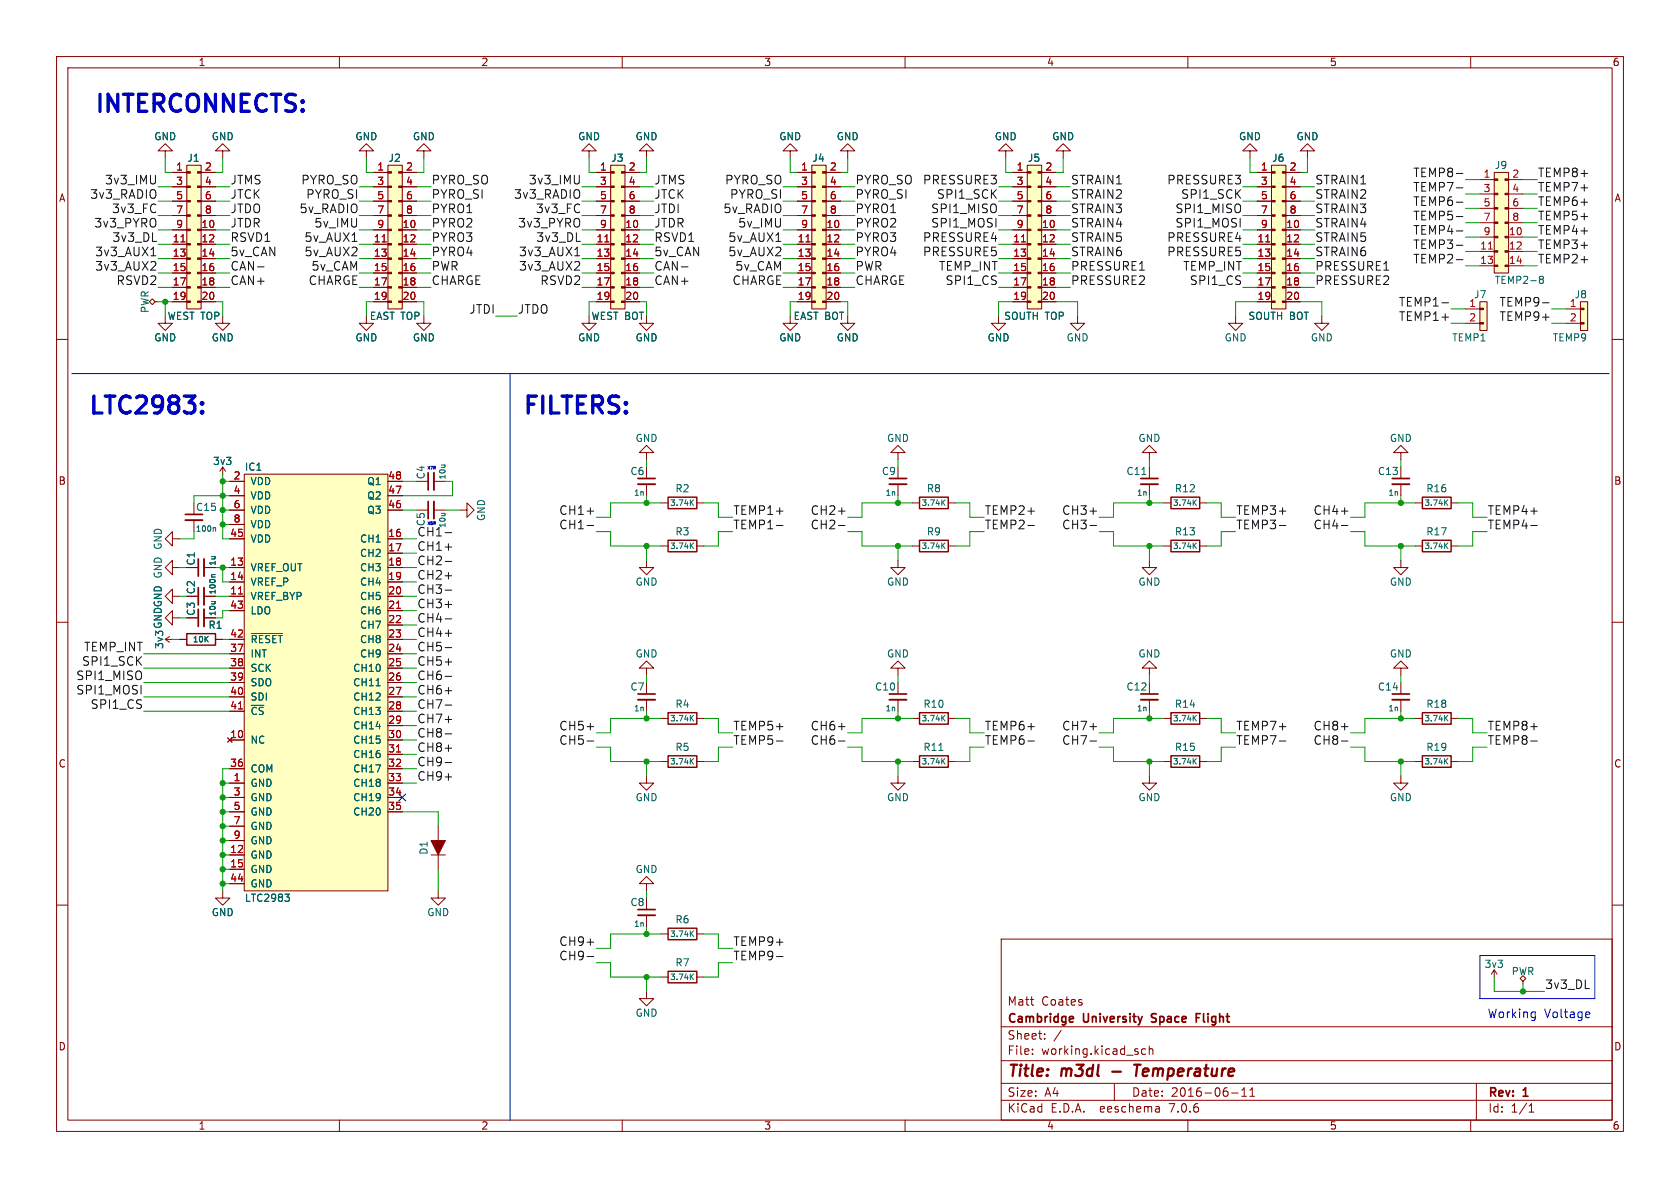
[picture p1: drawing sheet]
<svg xmlns="http://www.w3.org/2000/svg" width="297mm" height="210mm" viewBox="0 0 297 210" stroke-linecap="round" stroke-linejoin="round" font-family="sans-serif">
<defs><g id="words">
<g font-size="4.2" fill="#0000c2">
<text x="16.2" y="20.1">INTERCONNECTS:</text>
<text x="15.1" y="73.4">LTC2983:</text>
<text x="91.9" y="73.4">FILTERS:</text>
</g>
<g font-size="2.8" fill="#840000">
<text x="178" y="190.9">Title:</text>
<text x="187.7" y="190.9">m3dl</text>
<text x="202.2" y="190.9">Temperature</text>
</g>
<g font-size="2.1" fill="#0f0f0f">
<text x="15.9" y="35.2">3v3_RADIO</text>
<text x="18.5" y="32.7">3v3_IMU</text>
<text x="40.6" y="32.7">JTMS</text>
<text x="40.6" y="35.2">JTCK</text>
<text x="53.2" y="32.7">PYRO_SO</text>
<text x="54.1" y="35.2">PYRO_SI</text>
<text x="76.2" y="32.7">PYRO_SO</text>
<text x="76.2" y="35.2">PYRO_SI</text>
<text x="90.8" y="35.2">3v3_RADIO</text>
<text x="93.4" y="32.7">3v3_IMU</text>
<text x="115.6" y="35.2">JTCK</text>
<text x="115.6" y="32.7">JTMS</text>
<text x="128.1" y="32.7">PYRO_SO</text>
<text x="129" y="35.2">PYRO_SI</text>
<text x="151.1" y="35.2">PYRO_SI</text>
<text x="151.1" y="32.7">PYRO_SO</text>
<text x="163.1" y="32.7">PRESSURE3</text>
<text x="165.6" y="35.2">SPI1_SCK</text>
<text x="189.2" y="35.2">STRAIN2</text>
<text x="189.2" y="32.7">STRAIN1</text>
<text x="206.3" y="32.7">PRESSURE3</text>
<text x="208.7" y="35.2">SPI1_SCK</text>
<text x="232.4" y="32.7">STRAIN1</text>
<text x="232.4" y="35.2">STRAIN2</text>
<text x="249.8" y="34">TEMP7-</text>
<text x="249.8" y="31.4">TEMP8-</text>
<text x="271.8" y="34">TEMP7+</text>
<text x="271.8" y="31.4">TEMP8+</text>
<text x="16.6" y="40.3">3v3_PYRO</text>
<text x="19.7" y="37.8">3v3_FC</text>
<text x="40.6" y="40.3">JTDR</text>
<text x="40.6" y="37.8">JTDO</text>
<text x="52.9" y="37.8">5v_RADIO</text>
<text x="55.5" y="40.3">5v_IMU</text>
<text x="76.2" y="37.8">PYRO1</text>
<text x="76.2" y="40.3">PYRO2</text>
<text x="91.5" y="40.3">3v3_PYRO</text>
<text x="94.7" y="37.8">3v3_FC</text>
<text x="115.6" y="37.8">JTDI</text>
<text x="115.6" y="40.3">JTDR</text>
<text x="127.8" y="37.8">5v_RADIO</text>
<text x="130.4" y="40.3">5v_IMU</text>
<text x="151.1" y="37.8">PYRO1</text>
<text x="151.1" y="40.3">PYRO2</text>
<text x="164.5" y="37.8">SPI1_MISO</text>
<text x="164.5" y="40.3">SPI1_MOSI</text>
<text x="189.2" y="40.3">STRAIN4</text>
<text x="189.2" y="37.8">STRAIN3</text>
<text x="207.7" y="37.8">SPI1_MISO</text>
<text x="207.7" y="40.3">SPI1_MOSI</text>
<text x="232.4" y="40.3">STRAIN4</text>
<text x="232.4" y="37.8">STRAIN3</text>
<text x="249.8" y="36.5">TEMP6-</text>
<text x="249.8" y="41.6">TEMP4-</text>
<text x="249.8" y="39.1">TEMP5-</text>
<text x="271.8" y="39.1">TEMP5+</text>
<text x="271.8" y="41.6">TEMP4+</text>
<text x="271.8" y="36.5">TEMP6+</text>
<text x="16.8" y="47.9">3v3_AUX2</text>
<text x="16.8" y="45.4">3v3_AUX1</text>
<text x="19.8" y="42.9">3v3_DL</text>
<text x="40.6" y="47.9">CAN-</text>
<text x="40.6" y="42.9">RSVD1</text>
<text x="40.6" y="45.4">5v_CAN</text>
<text x="53.8" y="45.4">5v_AUX2</text>
<text x="53.8" y="42.9">5v_AUX1</text>
<text x="55" y="47.9">5v_CAM</text>
<text x="76.2" y="42.9">PYRO3</text>
<text x="76.2" y="45.4">PYRO4</text>
<text x="76.2" y="47.9">PWR</text>
<text x="91.7" y="45.4">3v3_AUX1</text>
<text x="91.7" y="47.9">3v3_AUX2</text>
<text x="94.7" y="42.9">3v3_DL</text>
<text x="115.6" y="47.9">CAN-</text>
<text x="115.6" y="45.4">5v_CAN</text>
<text x="115.6" y="42.9">RSVD1</text>
<text x="128.7" y="42.9">5v_AUX1</text>
<text x="128.7" y="45.4">5v_AUX2</text>
<text x="129.9" y="47.9">5v_CAM</text>
<text x="151.1" y="47.9">PWR</text>
<text x="151.1" y="42.9">PYRO3</text>
<text x="151.1" y="45.4">PYRO4</text>
<text x="163.1" y="45.4">PRESSURE5</text>
<text x="163.1" y="42.9">PRESSURE4</text>
<text x="165.9" y="47.9">TEMP_INT</text>
<text x="189.2" y="42.9">STRAIN5</text>
<text x="189.2" y="45.4">STRAIN6</text>
<text x="189.2" y="47.9">PRESSURE1</text>
<text x="206.3" y="42.9">PRESSURE4</text>
<text x="206.3" y="45.4">PRESSURE5</text>
<text x="209.1" y="47.9">TEMP_INT</text>
<text x="232.4" y="47.9">PRESSURE1</text>
<text x="232.4" y="45.4">STRAIN6</text>
<text x="232.4" y="42.9">STRAIN5</text>
<text x="249.8" y="44.1">TEMP3-</text>
<text x="249.8" y="46.7">TEMP2-</text>
<text x="271.8" y="46.7">TEMP2+</text>
<text x="271.8" y="44.1">TEMP3+</text>
<text x="20.5" y="50.5">RSVD2</text>
<text x="40.6" y="50.5">CAN+</text>
<text x="54.5" y="50.5">CHARGE</text>
<text x="76.2" y="50.5">CHARGE</text>
<text x="95.5" y="50.5">RSVD2</text>
<text x="115.6" y="50.5">CAN+</text>
<text x="129.4" y="50.5">CHARGE</text>
<text x="151.1" y="50.5">CHARGE</text>
<text x="167.1" y="50.5">SPI1_CS</text>
<text x="189.2" y="50.5">PRESSURE2</text>
<text x="210.3" y="50.5">SPI1_CS</text>
<text x="232.4" y="50.5">PRESSURE2</text>
<text x="82.9" y="55.6">JTDI</text>
<text x="91.4" y="55.6">JTDO</text>
<text x="247.2" y="54.3">TEMP1-</text>
<text x="247.2" y="56.8">TEMP1+</text>
<text x="265" y="54.3">TEMP9-</text>
<text x="265" y="56.8">TEMP9+</text>
<text x="73.7" y="94.9">CH1-</text>
<text x="98.8" y="93.7">CH1-</text>
<text x="98.8" y="91.1">CH1+</text>
<text x="129.5" y="93.7">TEMP1-</text>
<text x="129.5" y="91.1">TEMP1+</text>
<text x="143.2" y="91.1">CH2+</text>
<text x="143.2" y="93.7">CH2-</text>
<text x="174" y="93.7">TEMP2-</text>
<text x="174" y="91.1">TEMP2+</text>
<text x="187.7" y="93.7">CH3-</text>
<text x="187.7" y="91.1">CH3+</text>
<text x="218.4" y="93.7">TEMP3-</text>
<text x="218.4" y="91.1">TEMP3+</text>
<text x="232.1" y="93.7">CH4-</text>
<text x="232.1" y="91.1">CH4+</text>
<text x="262.9" y="93.7">TEMP4-</text>
<text x="262.9" y="91.1">TEMP4+</text>
<text x="73.7" y="97.5">CH1+</text>
<text x="73.7" y="100">CH2-</text>
<text x="73.7" y="102.6">CH2+</text>
<text x="73.7" y="105.1">CH3-</text>
<text x="73.7" y="107.6">CH3+</text>
<text x="73.7" y="112.7">CH4+</text>
<text x="73.7" y="110.2">CH4-</text>
<text x="14.4" y="117.8">SPI1_SCK</text>
<text x="14.8" y="115.3">TEMP_INT</text>
<text x="73.7" y="117.8">CH5+</text>
<text x="73.7" y="115.3">CH5-</text>
<text x="13.4" y="120.3">SPI1_MISO</text>
<text x="13.4" y="122.9">SPI1_MOSI</text>
<text x="16" y="125.4">SPI1_CS</text>
<text x="73.7" y="125.4">CH7-</text>
<text x="73.7" y="122.9">CH6+</text>
<text x="73.7" y="120.3">CH6-</text>
<text x="73.7" y="130.5">CH8-</text>
<text x="73.7" y="128">CH7+</text>
<text x="98.8" y="129.2">CH5+</text>
<text x="98.8" y="131.8">CH5-</text>
<text x="129.5" y="131.8">TEMP5-</text>
<text x="129.5" y="129.2">TEMP5+</text>
<text x="143.2" y="129.2">CH6+</text>
<text x="143.2" y="131.8">CH6-</text>
<text x="174" y="129.2">TEMP6+</text>
<text x="174" y="131.8">TEMP6-</text>
<text x="187.7" y="131.8">CH7-</text>
<text x="187.7" y="129.2">CH7+</text>
<text x="218.4" y="129.2">TEMP7+</text>
<text x="218.4" y="131.8">TEMP7-</text>
<text x="232.1" y="129.2">CH8+</text>
<text x="232.1" y="131.8">CH8-</text>
<text x="262.9" y="129.2">TEMP8+</text>
<text x="262.9" y="131.8">TEMP8-</text>
<text x="73.7" y="133">CH8+</text>
<text x="73.7" y="135.6">CH9-</text>
<text x="73.7" y="138.1">CH9+</text>
<text x="98.8" y="167.3">CH9+</text>
<text x="129.5" y="167.3">TEMP9+</text>
<text x="98.8" y="169.9">CH9-</text>
<text x="129.5" y="169.9">TEMP9-</text>
<text x="273" y="174.9">3v3_DL</text>
</g>
<g font-size="2.1" fill="#840000">
<text x="178" y="178">Matt</text>
<text x="184.1" y="178">Coates</text>
<text x="178" y="184">Sheet:</text>
<text x="178" y="181.2">Cambridge</text>
<text x="191.6" y="181.2">University</text>
<text x="204.3" y="181.2">Space</text>
<text x="212.7" y="181.2">Flight</text>
<text x="178" y="186.7">File:</text>
<text x="184.1" y="186.7">working.kicad_sch</text>
<text x="178" y="196.9">KiCad</text>
<text x="178" y="194.1">Size:</text>
<text x="184.7" y="194.1">A4</text>
<text x="185.7" y="196.9">E.D.A.</text>
<text x="194.6" y="196.9">eeschema</text>
<text x="200" y="194.1">Date:</text>
<text x="207" y="196.9">7.0.6</text>
<text x="207" y="194.1">2016-06-11</text>
<text x="263" y="194.3">Rev:</text>
<text x="263" y="196.9">Id:</text>
<text x="267.1" y="196.9">1/1</text>
<text x="269.4" y="194.3">1</text>
</g>
<g font-size="2.1" fill="#0000c2">
<text x="262.9" y="180.1">Working</text>
<text x="273" y="180.1">Voltage</text>
</g>
<g font-size="1.8" fill="#840000">
<text x="35" y="11.9">1</text>
<text x="85" y="11.9">2</text>
<text x="135" y="11.9">3</text>
<text x="185" y="11.9">4</text>
<text x="235" y="11.9">5</text>
<text x="285" y="11.9">6</text>
<text x="10.3" y="35.9">A</text>
<text x="285.3" y="35.9">A</text>
<text x="10.3" y="85.9">B</text>
<text x="285.3" y="85.9">B</text>
<text x="34.6" y="100.1" transform="rotate(-90 34.6 100.1)">C1</text>
<text x="34.6" y="105.1" transform="rotate(-90 34.6 105.1)">C2</text>
<text x="34.6" y="109" transform="rotate(-90 34.6 109)">C3</text>
<text x="10.3" y="135.9">C</text>
<text x="285.3" y="135.9">C</text>
<text x="10.3" y="185.9">D</text>
<text x="285.3" y="185.9">D</text>
<text x="35" y="199.9">1</text>
<text x="85" y="199.9">2</text>
<text x="135" y="199.9">3</text>
<text x="185" y="199.9">4</text>
<text x="235" y="199.9">5</text>
<text x="285" y="199.9">6</text>
</g>
<g font-size="1.8" fill="#006464">
<text x="27.2" y="25">GND</text>
<text x="33" y="28.8">J1</text>
<text x="37.3" y="25">GND</text>
<text x="62.7" y="25">GND</text>
<text x="68.6" y="28.8">J2</text>
<text x="72.9" y="25">GND</text>
<text x="102.1" y="25">GND</text>
<text x="108" y="28.8">J3</text>
<text x="112.3" y="25">GND</text>
<text x="137.7" y="25">GND</text>
<text x="143.5" y="28.8">J4</text>
<text x="147.8" y="25">GND</text>
<text x="175.8" y="25">GND</text>
<text x="181.6" y="28.8">J5</text>
<text x="185.9" y="25">GND</text>
<text x="218.9" y="25">GND</text>
<text x="224.8" y="28.8">J6</text>
<text x="229.1" y="25">GND</text>
<text x="264.2" y="30.1">J9</text>
<text x="260.5" y="52.9">J7</text>
<text x="264.2" y="50.4">TEMP2-8</text>
<text x="278.3" y="52.9">J8</text>
<text x="26.5" y="55.4" transform="rotate(-90 26.5 55.4)">PWR</text>
<text x="29.5" y="56.7">WEST TOP</text>
<text x="65.3" y="56.7">EAST TOP</text>
<text x="104.5" y="56.7">WEST BOT</text>
<text x="140.2" y="56.7">EAST BOT</text>
<text x="177.4" y="56.7">SOUTH TOP</text>
<text x="220.6" y="56.7">SOUTH BOT</text>
<text x="27.2" y="60.6">GND</text>
<text x="37.3" y="60.6">GND</text>
<text x="62.7" y="60.6">GND</text>
<text x="72.9" y="60.6">GND</text>
<text x="102.1" y="60.6">GND</text>
<text x="112.3" y="60.6">GND</text>
<text x="137.7" y="60.6">GND</text>
<text x="147.8" y="60.6">GND</text>
<text x="174.5" y="60.6">GND</text>
<text x="188.5" y="60.6">GND</text>
<text x="216.4" y="60.6">GND</text>
<text x="231.6" y="60.6">GND</text>
<text x="256.6" y="60.6">TEMP1</text>
<text x="274.4" y="60.6">TEMP9</text>
<text x="37.6" y="82.4">3v3</text>
<text x="43.2" y="83.4">IC1</text>
<text x="112.3" y="78.3">GND</text>
<text x="156.7" y="78.3">GND</text>
<text x="201.2" y="78.3">GND</text>
<text x="245.6" y="78.3">GND</text>
<text x="44.2" y="86">VDD</text>
<text x="44.2" y="88.5">VDD</text>
<text x="64.8" y="88.5">Q2</text>
<text x="64.8" y="86">Q1</text>
<text x="75.3" y="84.8" transform="rotate(-90 75.3 84.8)">C4</text>
<text x="111.4" y="84.2">C6</text>
<text x="119.3" y="87.2">R2</text>
<text x="155.8" y="84.2">C9</text>
<text x="163.8" y="87.2">R8</text>
<text x="199" y="84.2">C11</text>
<text x="207.6" y="87.2">R12</text>
<text x="243.5" y="84.2">C13</text>
<text x="252.1" y="87.2">R16</text>
<text x="34.6" y="90.5">C15</text>
<text x="44.2" y="91">VDD</text>
<text x="44.2" y="93.6">VDD</text>
<text x="64.8" y="91">Q3</text>
<text x="86" y="92.2" transform="rotate(-90 86 92.2)">GND</text>
<text x="119.3" y="94.8">R3</text>
<text x="163.8" y="94.8">R9</text>
<text x="207.6" y="94.8">R13</text>
<text x="252.1" y="94.8">R17</text>
<text x="44.2" y="101.2">VREF_OUT</text>
<text x="44.2" y="96.1">VDD</text>
<text x="63.6" y="96.1">CH1</text>
<text x="63.6" y="98.7">CH2</text>
<text x="63.6" y="101.2">CH3</text>
<text x="44.2" y="106.3">VREF_BYP</text>
<text x="44.2" y="103.7">VREF_P</text>
<text x="63.6" y="103.7">CH4</text>
<text x="63.6" y="106.3">CH5</text>
<text x="112.3" y="103.7">GND</text>
<text x="156.7" y="103.7">GND</text>
<text x="201.2" y="103.7">GND</text>
<text x="245.6" y="103.7">GND</text>
<text x="36.8" y="111.4">R1</text>
<text x="44.2" y="113.9">~{RESET}</text>
<text x="44.2" y="108.8">LDO</text>
<text x="63.6" y="108.8">CH6</text>
<text x="63.6" y="111.4">CH7</text>
<text x="63.6" y="113.9">CH8</text>
<text x="29.1" y="114.8" transform="rotate(-90 29.1 114.8)">3v3 GNDGND GND GND</text>
<text x="29.1" y="114.8" transform="rotate(-90 29.1 114.8)">3v3 GNDGND</text>
<text x="44.2" y="116.4">INT</text>
<text x="44.2" y="119">SCK</text>
<text x="62.3" y="119">CH10</text>
<text x="63.6" y="116.4">CH9</text>
<text x="112.3" y="116.4">GND</text>
<text x="156.7" y="116.4">GND</text>
<text x="201.2" y="116.4">GND</text>
<text x="245.6" y="116.4">GND</text>
<text x="44.2" y="121.5">SDO</text>
<text x="44.2" y="124.1">SDI</text>
<text x="62.3" y="121.5">CH11</text>
<text x="62.3" y="124.1">CH12</text>
<text x="111.4" y="122.3">C7</text>
<text x="119.3" y="125.3">R4</text>
<text x="154.6" y="122.3">C10</text>
<text x="163.2" y="125.3">R10</text>
<text x="199" y="122.3">C12</text>
<text x="207.6" y="125.3">R14</text>
<text x="243.5" y="122.3">C14</text>
<text x="252.1" y="125.3">R18</text>
<text x="44.2" y="131.7">NC</text>
<text x="44.2" y="126.6">~{CS}</text>
<text x="62.3" y="126.6">CH13</text>
<text x="62.3" y="129.1">CH14</text>
<text x="62.3" y="131.7">CH15</text>
<text x="44.2" y="136.8">COM</text>
<text x="62.3" y="134.2">CH16</text>
<text x="62.3" y="136.8">CH17</text>
<text x="119.3" y="132.9">R5</text>
<text x="163.2" y="132.9">R11</text>
<text x="207.6" y="132.9">R15</text>
<text x="252.1" y="132.9">R19</text>
<text x="44.2" y="139.3">GND</text>
<text x="44.2" y="141.8">GND</text>
<text x="62.3" y="139.3">CH18</text>
<text x="62.3" y="141.8">CH19</text>
<text x="112.3" y="141.8">GND</text>
<text x="156.7" y="141.8">GND</text>
<text x="201.2" y="141.8">GND</text>
<text x="245.6" y="141.8">GND</text>
<text x="44.2" y="144.4">GND</text>
<text x="44.2" y="146.9">GND</text>
<text x="44.2" y="149.5">GND</text>
<text x="62.3" y="144.4">CH20</text>
<text x="44.2" y="152">GND</text>
<text x="44.2" y="154.5">GND</text>
<text x="75.8" y="151.2" transform="rotate(-90 75.8 151.2)">D1</text>
<text x="112.3" y="154.5">GND</text>
<text x="43.2" y="159.6">LTC2983</text>
<text x="44.2" y="157.1">GND</text>
<text x="111.4" y="160.4">C8</text>
<text x="37.3" y="162.2">GND</text>
<text x="75.4" y="162.2">GND</text>
<text x="119.3" y="163.4">R6</text>
<text x="119.3" y="171">R7</text>
<text x="262.4" y="171.3">3v3</text>
<text x="267.1" y="172.6">PWR</text>
<text x="112.3" y="179.9">GND</text>
</g>
<g font-size="1.8" fill="#a90000">
<text x="31" y="30.2">1</text>
<text x="31" y="32.8">3</text>
<text x="31" y="35.3">5</text>
<text x="36.1" y="30.2">2</text>
<text x="36.1" y="32.8">4</text>
<text x="36.1" y="35.3">6</text>
<text x="66.6" y="30.2">1</text>
<text x="66.6" y="32.8">3</text>
<text x="66.6" y="35.3">5</text>
<text x="71.7" y="30.2">2</text>
<text x="71.7" y="32.8">4</text>
<text x="71.7" y="35.3">6</text>
<text x="106" y="30.2">1</text>
<text x="106" y="32.8">3</text>
<text x="106" y="35.3">5</text>
<text x="111.1" y="30.2">2</text>
<text x="111.1" y="32.8">4</text>
<text x="111.1" y="35.3">6</text>
<text x="141.5" y="30.2">1</text>
<text x="141.5" y="32.8">3</text>
<text x="141.5" y="35.3">5</text>
<text x="146.6" y="30.2">2</text>
<text x="146.6" y="32.8">4</text>
<text x="146.6" y="35.3">6</text>
<text x="179.6" y="30.2">1</text>
<text x="179.6" y="32.8">3</text>
<text x="179.6" y="35.3">5</text>
<text x="184.7" y="30.2">2</text>
<text x="184.7" y="32.8">4</text>
<text x="184.7" y="35.3">6</text>
<text x="222.8" y="30.2">1</text>
<text x="222.8" y="32.8">3</text>
<text x="222.8" y="35.3">5</text>
<text x="227.9" y="30.2">2</text>
<text x="227.9" y="32.8">4</text>
<text x="227.9" y="35.3">6</text>
<text x="262.2" y="31.5">1</text>
<text x="262.2" y="34">3</text>
<text x="267.3" y="31.5">2</text>
<text x="267.3" y="34">4</text>
<text x="31" y="37.8">7</text>
<text x="31" y="40.4">9</text>
<text x="35.5" y="40.4">10</text>
<text x="36.1" y="37.8">8</text>
<text x="66.6" y="37.8">7</text>
<text x="66.6" y="40.4">9</text>
<text x="71.1" y="40.4">10</text>
<text x="71.7" y="37.8">8</text>
<text x="106" y="37.8">7</text>
<text x="106" y="40.4">9</text>
<text x="110.4" y="40.4">10</text>
<text x="111.1" y="37.8">8</text>
<text x="141.5" y="37.8">7</text>
<text x="141.5" y="40.4">9</text>
<text x="146" y="40.4">10</text>
<text x="146.6" y="37.8">8</text>
<text x="179.6" y="37.8">7</text>
<text x="179.6" y="40.4">9</text>
<text x="184.1" y="40.4">10</text>
<text x="184.7" y="37.8">8</text>
<text x="222.8" y="37.8">7</text>
<text x="222.8" y="40.4">9</text>
<text x="227.3" y="40.4">10</text>
<text x="227.9" y="37.8">8</text>
<text x="262.2" y="36.6">5</text>
<text x="262.2" y="39.1">7</text>
<text x="262.2" y="41.7">9</text>
<text x="266.7" y="41.7">10</text>
<text x="267.3" y="36.6">6</text>
<text x="267.3" y="39.1">8</text>
<text x="30.4" y="42.9">11</text>
<text x="30.4" y="45.5">13</text>
<text x="35.5" y="42.9">12</text>
<text x="35.5" y="45.5">14</text>
<text x="66" y="42.9">11</text>
<text x="66" y="45.5">13</text>
<text x="71.1" y="42.9">12</text>
<text x="71.1" y="45.5">14</text>
<text x="105.4" y="42.9">11</text>
<text x="105.4" y="45.5">13</text>
<text x="110.4" y="42.9">12</text>
<text x="110.4" y="45.5">14</text>
<text x="140.9" y="42.9">11</text>
<text x="140.9" y="45.5">13</text>
<text x="146" y="42.9">12</text>
<text x="146" y="45.5">14</text>
<text x="179" y="42.9">11</text>
<text x="179" y="45.5">13</text>
<text x="184.1" y="42.9">12</text>
<text x="184.1" y="45.5">14</text>
<text x="222.2" y="42.9">11</text>
<text x="222.2" y="45.5">13</text>
<text x="227.3" y="42.9">12</text>
<text x="227.3" y="45.5">14</text>
<text x="261.6" y="44.2">11</text>
<text x="261.6" y="46.7">13</text>
<text x="266.7" y="44.2">12</text>
<text x="266.7" y="46.7">14</text>
<text x="30.4" y="48">15</text>
<text x="30.4" y="50.5">17</text>
<text x="30.4" y="53.1">19</text>
<text x="35.5" y="48">16</text>
<text x="35.5" y="50.5">18</text>
<text x="35.5" y="53.1">20</text>
<text x="66" y="48">15</text>
<text x="66" y="50.5">17</text>
<text x="66" y="53.1">19</text>
<text x="71.1" y="48">16</text>
<text x="71.1" y="50.5">18</text>
<text x="71.1" y="53.1">20</text>
<text x="105.4" y="48">15</text>
<text x="105.4" y="50.5">17</text>
<text x="105.4" y="53.1">19</text>
<text x="110.4" y="48">16</text>
<text x="110.4" y="50.5">18</text>
<text x="110.4" y="53.1">20</text>
<text x="140.9" y="48">15</text>
<text x="140.9" y="50.5">17</text>
<text x="140.9" y="53.1">19</text>
<text x="146" y="48">16</text>
<text x="146" y="50.5">18</text>
<text x="146" y="53.1">20</text>
<text x="179" y="48">15</text>
<text x="179" y="50.5">17</text>
<text x="179" y="53.1">19</text>
<text x="184.1" y="48">16</text>
<text x="184.1" y="50.5">18</text>
<text x="184.1" y="53.1">20</text>
<text x="222.2" y="48">15</text>
<text x="222.2" y="50.5">17</text>
<text x="222.2" y="53.1">19</text>
<text x="227.3" y="48">16</text>
<text x="227.3" y="50.5">18</text>
<text x="227.3" y="53.1">20</text>
<text x="259.6" y="54.4">1</text>
<text x="259.6" y="56.9">2</text>
<text x="277.4" y="54.4">1</text>
<text x="277.4" y="56.9">2</text>
<text x="41.2" y="84.8">2</text>
<text x="41.2" y="87.4">4</text>
<text x="41.2" y="89.9">6</text>
<text x="68.5" y="89.9">46</text>
<text x="68.5" y="87.4">47</text>
<text x="68.5" y="84.8">48</text>
<text x="40.6" y="95">45</text>
<text x="41.2" y="92.5">8</text>
<text x="68.5" y="95">16</text>
<text x="40.6" y="100.1">13</text>
<text x="68.5" y="97.5">17</text>
<text x="68.5" y="100.1">18</text>
<text x="40.6" y="105.2">11</text>
<text x="40.6" y="102.6">14</text>
<text x="40.6" y="107.7">43</text>
<text x="68.5" y="102.6">19</text>
<text x="68.5" y="105.2">20</text>
<text x="68.5" y="107.7">21</text>
<text x="40.6" y="112.8">42</text>
<text x="68.5" y="110.2">22</text>
<text x="68.5" y="112.8">23</text>
<text x="40.6" y="115.3">37</text>
<text x="40.6" y="117.9">38</text>
<text x="68.5" y="115.3">24</text>
<text x="68.5" y="117.9">25</text>
<text x="40.6" y="120.4">39</text>
<text x="40.6" y="122.9">40</text>
<text x="40.6" y="125.5">41</text>
<text x="68.5" y="120.4">26</text>
<text x="68.5" y="122.9">27</text>
<text x="68.5" y="125.5">28</text>
<text x="40.6" y="130.6">10</text>
<text x="68.5" y="128">29</text>
<text x="68.5" y="130.6">30</text>
<text x="40.6" y="135.6">36</text>
<text x="68.5" y="133.1">31</text>
<text x="68.5" y="135.6">32</text>
<text x="41.2" y="138.2">1</text>
<text x="41.2" y="140.7">3</text>
<text x="41.2" y="143.3">5</text>
<text x="68.5" y="138.2">33</text>
<text x="68.5" y="140.7">34</text>
<text x="68.5" y="143.3">35</text>
<text x="41.2" y="145.8">7</text>
<text x="41.2" y="148.3">9</text>
<text x="40.6" y="150.9">12</text>
<text x="40.6" y="153.4">15</text>
<text x="40.6" y="156">44</text>
</g>
<text font-size="1.8" fill="#0f0f0f" x="75.3" y="93.1" transform="rotate(-90 75.3 93.1)">C5</text>
<g font-size="1.4" fill="#006464">
<text x="79" y="84.9" transform="rotate(-90 79 84.9)">10u</text>
<text x="112" y="87.8">1n</text>
<text x="118.4" y="89.6">3.74K</text>
<text x="156.4" y="87.8">1n</text>
<text x="162.8" y="89.6">3.74K</text>
<text x="200.9" y="87.8">1n</text>
<text x="207.3" y="89.6">3.74K</text>
<text x="245.3" y="87.8">1n</text>
<text x="251.7" y="89.6">3.74K</text>
<text x="34.5" y="94.2">100n</text>
<text x="79" y="93.4" transform="rotate(-90 79 93.4)">10u</text>
<text x="38.3" y="100.1" transform="rotate(-90 38.3 100.1)">1u</text>
<text x="118.4" y="97.2">3.74K</text>
<text x="162.8" y="97.2">3.74K</text>
<text x="207.3" y="97.2">3.74K</text>
<text x="251.7" y="97.2">3.74K</text>
<text x="38.3" y="105.2" transform="rotate(-90 38.3 105.2)">100n</text>
<text x="34" y="113.8">10K</text>
<text x="38.3" y="109" transform="rotate(-90 38.3 109)">10u</text>
<text x="112" y="125.9">1n</text>
<text x="156.4" y="125.9">1n</text>
<text x="200.9" y="125.9">1n</text>
<text x="245.3" y="125.9">1n</text>
<text x="118.4" y="127.7">3.74K</text>
<text x="162.8" y="127.7">3.74K</text>
<text x="207.3" y="127.7">3.74K</text>
<text x="251.7" y="127.7">3.74K</text>
<text x="118.4" y="135.3">3.74K</text>
<text x="162.8" y="135.3">3.74K</text>
<text x="207.3" y="135.3">3.74K</text>
<text x="251.7" y="135.3">3.74K</text>
<text x="112" y="164">1n</text>
<text x="118.4" y="165.8">3.74K</text>
<text x="118.4" y="173.4">3.74K</text>
</g>
<g font-size=".7" fill="#0000c2">
<text x="75.5" y="83">X7R</text>
<text x="75.5" y="92.8">X5R</text>
</g>
</g></defs>
<g fill="none" stroke="#840000" stroke-width=".18">
<path d="M10 10h277v190h-277zM12 12h273v186h-273zM60 10v2M110 10v2M160 10v2M210 10v2M260 10v2M177.8 26.7h1.3l-1.3-1.3-1.3 1.3h1.3v1.2M188 26.7h1.2l-1.2-1.3-1.3 1.3h1.3v1.2M222.2 30.5h2.6M222.2 33h2.6M222.2 35.6h2.6"/>
<path d="M222.2 38.1h2.6M224.8 29.2h2.5v25.4h-2.5zM227.3 30.5h2.6M227.3 33h2.6M227.3 35.6h2.6M227.3 38.1h2.6M231.1 26.7h1.3l-1.3-1.3-1.2 1.3h1.2v1.2M261.6 31.8h2.6M261.6 34.3h2.6M261.6 36.8h2.6M261.6 39.4h2.6M264.2 30.5h2.5v17.8h-2.5z"/>
<path d="M266.7 31.8h2.5M266.7 34.3h2.5M266.7 36.8h2.5M266.7 39.4h2.5M10 60h2M139.7 55.9v1.3h1.3l-1.3 1.2-1.3-1.2h1.3M222.2 40.6h2.6M222.2 43.2h2.6M222.2 45.7h2.6M222.2 48.3h2.6M222.2 50.8h2.6M222.2 53.3h2.6"/>
<path d="M227.3 40.6h2.6M227.3 43.2h2.6M227.3 45.7h2.6M227.3 48.3h2.6M227.3 50.8h2.6M227.3 53.3h2.6M261.6 41.9h2.6M261.6 44.5h2.6M261.6 47h2.6M266.7 41.9h2.5M266.7 44.5h2.5M266.7 47h2.5"/>
<path d="M285 60h2M40.6 95.3h2.6M40.6 85.1h2.6M40.6 87.6h2.6M40.6 90.2h2.6M40.6 92.7h2.6M43.2 83.8h25.4v73.7h-25.4zM68.6 95.3h2.5M68.6 97.8h2.5M68.6 85.1h2.5M68.6 87.6h2.5M68.6 90.2h2.5"/>
<path d="M81.3 90.2h1.2v-1.3l1.3 1.3-1.3 1.2v-1.2M10 110h2M40.6 105.4h2.6M40.6 100.3h2.6M40.6 102.9h2.6M40.6 108h2.6M40.6 113h2.6M40.6 115.6h2.6M40.6 118.1h2.6M68.6 105.4h2.5M68.6 100.3h2.5M68.6 102.9h2.5"/>
<path d="M68.6 108h2.5M68.6 110.5h2.5M68.6 113h2.5M68.6 115.6h2.5M68.6 118.1h2.5M285 110h2M40.6 138.4h2.6M40.6 130.8h2.6M40.6 120.7h2.6M40.6 123.2h2.6M40.6 125.7h2.6M40.6 135.9h2.6"/>
<path d="M68.6 138.4h2.5M68.6 130.8h2.5M68.6 120.7h2.5M68.6 123.2h2.5M68.6 125.7h2.5M68.6 128.3h2.5M68.6 133.4h2.5M68.6 135.9h2.5M205.7 127h1.3M212.1 127h1.3M250.2 127h1.3M256.5 127h1.3"/>
<path d="M10 160h2M40.6 151.1h2.6M40.6 153.7h2.6M40.6 141h2.6M40.6 143.5h2.6M40.6 156.2h2.6M40.6 146.1h2.6M40.6 148.6h2.6M68.6 141h2.5M68.6 143.5h2.5M285 160h2M177 166h108v32h-108z"/>
<path d="M60 198v2M110 198v2M160 198v2M177 194.5h108M177 191.5h108M177 187.5h108M177 181.5h108M182.5 186.3v.1M182.5 185.5v.1M184.7 183.6v.1M184.7 182.8v.1M187.6 182.1l-1.3 2"/>
<path d="M197 191.5v3M202.5 185.5l-.4-.1-.3 .3v.4l.2 .2h.5M203.2 185.5l.2-.1 .3 .1 .1 .9M203.2 184.9v1.5M204.9 195.7l.1 .9M205 196.5l-.2 .1M205 196h-.2M210 198v2M217.7 193.2h1.2M219.5 193.8h.9M219.5 192.7l.5-.4v1.5M221 193.8h.8"/>
<path d="M221 192.7l.4-.4v1.5M260 198v2M261 191.5v6.5M270.3 196.6h.9M270.3 195.5l.4-.4v1.5"/>
</g>
<path d="M196.6 189.4h1.6M200.5 188.2h1.1M201.1 188.2l-.3 2" fill="none" stroke="#840000" stroke-width=".4"/>
<path d="M189.6 179.7l.2 .3-.7 .2M203.6 179.3v.5M211.5 179.9h.5M212.2 179.2h-.7v1.5M189.7 180.6l-.1 .1M203.6 180.6l.2 .1" fill="none" stroke="#840000" stroke-width=".3"/>
<g fill="#ffffc2" stroke="#ffffc2" stroke-width=".18">
<path d="M264.2 30.5h2.5v17.8h-2.5z"/>
<path d="M43.2 83.8h25.4v73.7h-25.4z"/>
<path d="M224.8 29.2h2.5v25.4h-2.5z"/>
</g>
<g fill="#840000" stroke="#840000" stroke-width=".18">
<path d="M264.2 46.9h.6v.2h-.6z"/>
<path d="M264.2 44.3h.6v.3h-.6z"/>
<path d="M264.2 41.8h.6v.2h-.6z"/>
<path d="M264.2 39.2h.6v.3h-.6z"/>
<path d="M264.2 36.7h.6v.3h-.6z"/>
<path d="M264.2 34.2h.6v.2h-.6z"/>
<path d="M264.2 31.6h.6v.3h-.6z"/>
<path d="M266.1 46.9h.6v.2h-.6z"/>
<path d="M266.1 44.3h.6v.3h-.6z"/>
<path d="M266.1 41.8h.6v.2h-.6z"/>
<path d="M266.1 39.2h.6v.3h-.6z"/>
<path d="M266.1 36.7h.6v.3h-.6z"/>
<path d="M266.1 34.2h.6v.2h-.6z"/>
<path d="M266.1 31.6h.6v.3h-.6z"/>
<path d="M224.8 53.2h.6v.3h-.6z"/>
<path d="M224.8 50.7h.6v.2h-.6z"/>
<path d="M224.8 48.1h.6v.3h-.6z"/>
<path d="M224.8 45.6h.6v.2h-.6z"/>
<path d="M224.8 43.1h.6v.2h-.6z"/>
<path d="M224.8 40.5h.6v.3h-.6z"/>
<path d="M224.8 38h.6v.2h-.6z"/>
<path d="M224.8 35.4h.6v.3h-.6z"/>
<path d="M224.8 32.9h.6v.2h-.6z"/>
<path d="M224.8 30.4h.6v.2h-.6z"/>
<path d="M226.7 53.2h.6v.3h-.6z"/>
<path d="M226.7 50.7h.6v.2h-.6z"/>
<path d="M226.7 48.1h.6v.3h-.6z"/>
<path d="M226.7 45.6h.6v.2h-.6z"/>
<path d="M226.7 43.1h.6v.2h-.6z"/>
<path d="M226.7 40.5h.6v.3h-.6z"/>
<path d="M226.7 38h.6v.2h-.6z"/>
<path d="M226.7 35.4h.6v.3h-.6z"/>
<path d="M226.7 32.9h.6v.2h-.6z"/>
<path d="M226.7 30.4h.6v.2h-.6z"/>
</g>
<path d="M223.8 42.8h.7M263.1 44h.8M42.2 105h.7M70.1 107.5h.7M42.2 125.3h.7M70.1 132.9h.7" fill="none" stroke="#a90000" stroke-width=".18"/>
<g fill="none" stroke="#006464" stroke-width=".18">
<path d="M272.1 49.1l.3 .3M272.1 49.1l.3-.3 .3 .1 .2 .2-.3 .3M272.4 49.4h.2M272.4 49.4l-.3 .2M272.6 49.4l.3 .2-.1 .4-.4 .1-.3-.2M44.4 112h5.5M66.5 121.2h.7M211.1 126.9l.4 .6M211.5 126.5l-.6 .5M255.5 126.9l.5 .6M256 126.5l-.6 .5M50.4 158.1h.8l-.5 .4"/>
<path d="M50.9 158.5l.3 .3v.3l-.3 .2"/>
</g>
<path d="M207 126h5.1v2h-5.1zM251.5 126h5v2h-5z" fill="none" stroke="#840000" stroke-width=".25"/>
<path d="M26.9 52.8l.5 .5-.5 .5-.5-.5z" fill="#ffffc2"/>
<g fill="none" stroke="#840000" stroke-width=".18">
<path d="M29.2 26.7h1.3l-1.3-1.3-1.3 1.3h1.3v1.2M30.5 30.5h2.5M30.5 33h2.5M30.5 35.6h2.5M30.5 38.1h2.5M33 29.2h2.6v25.4h-2.6zM35.6 30.5h2.5M35.6 33h2.5M35.6 35.6h2.5M35.6 38.1h2.5M39.4 26.7h1.2l-1.2-1.3-1.3 1.3h1.3v1.2M64.8 26.7h1.2l-1.2-1.3-1.3 1.3h1.3v1.2"/>
<path d="M66 30.5h2.6M66 33h2.6M66 35.6h2.6M66 38.1h2.6M68.6 29.2h2.5v25.4h-2.5zM71.1 30.5h2.6M71.1 33h2.6M71.1 35.6h2.6M71.1 38.1h2.6M74.9 26.7h1.3l-1.3-1.3-1.2 1.3h1.2v1.2M104.1 26.7h1.3l-1.3-1.3-1.2 1.3h1.2v1.2M105.4 30.5h2.5"/>
<path d="M105.4 33h2.5M105.4 35.6h2.5M105.4 38.1h2.5M107.9 29.2h2.6v25.4h-2.6zM110.5 30.5h2.5M110.5 33h2.5M110.5 35.6h2.5M110.5 38.1h2.5M179.1 30.5h2.5M179.1 33h2.5M179.1 35.6h2.5M179.1 38.1h2.5"/>
<path d="M181.6 29.2h2.5v25.4h-2.5zM184.1 30.5h2.6M184.1 33h2.6M184.1 35.6h2.6M184.1 38.1h2.6M221 26.7h1.2l-1.2-1.3-1.3 1.3h1.3v1.2M26.9 52.8l.5 .5-.5 .5-.5-.5zM27.4 53.3h.5M29.2 55.9v1.3h1.3l-1.3 1.2-1.3-1.2h1.3M30.5 53.3h2.5M30.5 40.6h2.5M30.5 43.2h2.5"/>
<path d="M30.5 45.7h2.5M30.5 48.3h2.5M30.5 50.8h2.5M35.6 53.3h2.5M35.6 40.6h2.5M35.6 43.2h2.5M35.6 45.7h2.5M35.6 48.3h2.5M35.6 50.8h2.5M39.4 55.9v1.3h1.2l-1.2 1.2-1.3-1.2h1.3M66 53.3h2.6M66 40.6h2.6"/>
<path d="M66 43.2h2.6M66 45.7h2.6M66 48.3h2.6M66 50.8h2.6M71.1 53.3h2.6M71.1 40.6h2.6M71.1 43.2h2.6M71.1 45.7h2.6M71.1 48.3h2.6M71.1 50.8h2.6M105.4 53.3h2.5M105.4 40.6h2.5"/>
<path d="M105.4 43.2h2.5M105.4 45.7h2.5M105.4 48.3h2.5M105.4 50.8h2.5M110.5 53.3h2.5M110.5 40.6h2.5M110.5 43.2h2.5M110.5 45.7h2.5M110.5 48.3h2.5M110.5 50.8h2.5M179.1 53.3h2.5M179.1 40.6h2.5"/>
<path d="M179.1 43.2h2.5M179.1 45.7h2.5M179.1 48.3h2.5M179.1 50.8h2.5M184.1 53.3h2.6M184.1 40.6h2.6M184.1 43.2h2.6M184.1 45.7h2.6M184.1 48.3h2.6M184.1 50.8h2.6M34.3 91.9v2.1M38.9 83.3l.5-.7v1.2"/>
<path d="M39.4 82.6l.5 .7M36.1 109.2h2M36.1 105.4h2M263.7 172.2l.5-.7v1.2M264.2 171.5l.5 .7"/>
</g>
<path d="M32.8 91.9h3M36.1 103.9v3M36.1 107.7v3" fill="none" stroke="#840000" stroke-width=".33"/>
<path d="M32.8 90.9h3M35.1 103.9v3M35.1 107.7v3" fill="none" stroke="#840000" stroke-width=".3"/>
<path d="M37.8 93.3l.3 .1v.5M38 101.6h-.5l-.1 .3" fill="none" stroke="#006464" stroke-width=".18"/>
<g fill="#ffffc2" stroke="#ffffc2" stroke-width=".18">
<path d="M33 29.2h2.6v25.4h-2.6z"/>
<path d="M68.6 29.2h2.5v25.4h-2.5z"/>
<path d="M181.6 29.2h2.5v25.4h-2.5z"/>
<path d="M107.9 29.2h2.6v25.4h-2.6z"/>
</g>
<g fill="#840000" stroke="#840000" stroke-width=".18">
<path d="M33 53.2h.7v.3h-.7z"/>
<path d="M33 50.7h.7v.2h-.7z"/>
<path d="M33 48.1h.7v.3h-.7z"/>
<path d="M33 45.6h.7v.2h-.7z"/>
<path d="M33 43.1h.7v.2h-.7z"/>
<path d="M33 40.5h.7v.3h-.7z"/>
<path d="M33 38h.7v.2h-.7z"/>
<path d="M33 35.4h.7v.3h-.7z"/>
<path d="M33 32.9h.7v.2h-.7z"/>
<path d="M33 30.4h.7v.2h-.7z"/>
<path d="M34.9 53.2h.7v.3h-.7z"/>
<path d="M34.9 50.7h.7v.2h-.7z"/>
<path d="M34.9 48.1h.7v.3h-.7z"/>
<path d="M34.9 45.6h.7v.2h-.7z"/>
<path d="M34.9 43.1h.7v.2h-.7z"/>
<path d="M34.9 40.5h.7v.3h-.7z"/>
<path d="M34.9 38h.7v.2h-.7z"/>
<path d="M34.9 35.4h.7v.3h-.7z"/>
<path d="M34.9 32.9h.7v.2h-.7z"/>
<path d="M34.9 30.4h.7v.2h-.7z"/>
<path d="M68.6 53.2h.6v.3h-.6z"/>
<path d="M68.6 50.7h.6v.2h-.6z"/>
<path d="M68.6 48.1h.6v.3h-.6z"/>
<path d="M68.6 45.6h.6v.2h-.6z"/>
<path d="M68.6 43.1h.6v.2h-.6z"/>
<path d="M68.6 40.5h.6v.3h-.6z"/>
<path d="M68.6 38h.6v.2h-.6z"/>
<path d="M68.6 35.4h.6v.3h-.6z"/>
<path d="M68.6 32.9h.6v.2h-.6z"/>
<path d="M68.6 30.4h.6v.2h-.6z"/>
<path d="M70.5 53.2h.6v.3h-.6z"/>
<path d="M70.5 50.7h.6v.2h-.6z"/>
<path d="M70.5 48.1h.6v.3h-.6z"/>
<path d="M70.5 45.6h.6v.2h-.6z"/>
<path d="M70.5 43.1h.6v.2h-.6z"/>
<path d="M70.5 40.5h.6v.3h-.6z"/>
<path d="M70.5 38h.6v.2h-.6z"/>
<path d="M70.5 35.4h.6v.3h-.6z"/>
<path d="M70.5 32.9h.6v.2h-.6z"/>
<path d="M70.5 30.4h.6v.2h-.6z"/>
<path d="M181.6 53.2h.6v.3h-.6z"/>
<path d="M181.6 50.7h.6v.2h-.6z"/>
<path d="M181.6 48.1h.6v.3h-.6z"/>
<path d="M181.6 45.6h.6v.2h-.6z"/>
<path d="M181.6 43.1h.6v.2h-.6z"/>
<path d="M181.6 40.5h.6v.3h-.6z"/>
<path d="M181.6 38h.6v.2h-.6z"/>
<path d="M181.6 35.4h.6v.3h-.6z"/>
<path d="M181.6 32.9h.6v.2h-.6z"/>
<path d="M181.6 30.4h.6v.2h-.6z"/>
<path d="M183.5 53.2h.6v.3h-.6z"/>
<path d="M183.5 50.7h.6v.2h-.6z"/>
<path d="M183.5 48.1h.6v.3h-.6z"/>
<path d="M183.5 45.6h.6v.2h-.6z"/>
<path d="M183.5 43.1h.6v.2h-.6z"/>
<path d="M183.5 40.5h.6v.3h-.6z"/>
<path d="M183.5 38h.6v.2h-.6z"/>
<path d="M183.5 35.4h.6v.3h-.6z"/>
<path d="M183.5 32.9h.6v.2h-.6z"/>
<path d="M183.5 30.4h.6v.2h-.6z"/>
<path d="M107.9 53.2h.7v.3h-.7z"/>
<path d="M107.9 50.7h.7v.2h-.7z"/>
<path d="M107.9 48.1h.7v.3h-.7z"/>
<path d="M107.9 45.6h.7v.2h-.7z"/>
<path d="M107.9 43.1h.7v.2h-.7z"/>
<path d="M107.9 40.5h.7v.3h-.7z"/>
<path d="M107.9 38h.7v.2h-.7z"/>
<path d="M107.9 35.4h.7v.3h-.7z"/>
<path d="M107.9 32.9h.7v.2h-.7z"/>
<path d="M107.9 30.4h.7v.2h-.7z"/>
<path d="M109.9 53.2h.6v.3h-.6z"/>
<path d="M109.9 50.7h.6v.2h-.6z"/>
<path d="M109.9 48.1h.6v.3h-.6z"/>
<path d="M109.9 45.6h.6v.2h-.6z"/>
<path d="M109.9 43.1h.6v.2h-.6z"/>
<path d="M109.9 40.5h.6v.3h-.6z"/>
<path d="M109.9 38h.6v.2h-.6z"/>
<path d="M109.9 35.4h.6v.3h-.6z"/>
<path d="M109.9 32.9h.6v.2h-.6z"/>
<path d="M109.9 30.4h.6v.2h-.6z"/>
</g>
<path d="M32 42.8h.7M67.6 42.8h.7M106.9 42.8h.7M180.6 42.8h.7" fill="none" stroke="#a90000" stroke-width=".18"/>
<path d="M269.2 172.5l.5 .5-.5 .5-.5-.5z" fill="#ffffc2"/>
<g fill="none" stroke="#840000" stroke-width=".18">
<path d="M30.5 30.5h2.5M30.5 33h2.5M30.5 35.6h2.5M30.5 38.1h2.5M35.6 30.5h2.5M35.6 33h2.5M35.6 35.6h2.5M35.6 38.1h2.5M66 30.5h2.6M66 33h2.6M66 35.6h2.6M66 38.1h2.6"/>
<path d="M71.1 30.5h2.6M71.1 33h2.6M71.1 35.6h2.6M71.1 38.1h2.6M105.4 30.5h2.5M105.4 33h2.5M105.4 35.6h2.5M105.4 38.1h2.5M110.5 30.5h2.5M110.5 33h2.5M110.5 35.6h2.5M110.5 38.1h2.5"/>
<path d="M114.3 26.7h1.3l-1.3-1.3-1.3 1.3h1.3v1.2M139.7 26.7h1.3l-1.3-1.3-1.3 1.3h1.3v1.2M141 30.5h2.5M141 33h2.5M141 35.6h2.5M141 38.1h2.5M143.5 29.2h2.5v25.4h-2.5zM146 30.5h2.6M146 33h2.6M146 35.6h2.6M146 38.1h2.6M149.9 26.7h1.2l-1.2-1.3-1.3 1.3h1.3v1.2"/>
<path d="M179.1 30.5h2.5M179.1 33h2.5M179.1 35.6h2.5M179.1 38.1h2.5M184.1 30.5h2.6M184.1 33h2.6M184.1 35.6h2.6M184.1 38.1h2.6M222.2 30.5h2.6M222.2 33h2.6M222.2 35.6h2.6M222.2 38.1h2.6"/>
<path d="M227.3 30.5h2.6M227.3 33h2.6M227.3 35.6h2.6M227.3 38.1h2.6M30.5 40.6h2.5M30.5 43.2h2.5M30.5 45.7h2.5M30.5 48.3h2.5M30.5 50.8h2.5M30.5 53.3h2.5M35.6 40.6h2.5M35.6 43.2h2.5"/>
<path d="M35.6 45.7h2.5M35.6 48.3h2.5M35.6 50.8h2.5M35.6 53.3h2.5M64.8 55.9v1.3h1.2l-1.2 1.2-1.3-1.2h1.3M66 40.6h2.6M66 43.2h2.6M66 45.7h2.6M66 48.3h2.6M66 50.8h2.6M66 53.3h2.6M71.1 40.6h2.6"/>
<path d="M71.1 43.2h2.6M71.1 45.7h2.6M71.1 48.3h2.6M71.1 50.8h2.6M71.1 53.3h2.6M74.9 55.9v1.3h1.3l-1.3 1.2-1.2-1.2h1.2M104.1 55.9v1.3h1.3l-1.3 1.2-1.2-1.2h1.2M105.4 40.6h2.5M105.4 43.2h2.5M105.4 45.7h2.5M105.4 48.3h2.5M105.4 50.8h2.5"/>
<path d="M105.4 53.3h2.5M110.5 40.6h2.5M110.5 43.2h2.5M110.5 45.7h2.5M110.5 48.3h2.5M110.5 50.8h2.5M110.5 53.3h2.5M114.3 55.9v1.3h1.3l-1.3 1.2-1.3-1.2h1.3M141 40.6h2.5M141 43.2h2.5M141 45.7h2.5M141 48.3h2.5"/>
<path d="M141 50.8h2.5M141 53.3h2.5M146 40.6h2.6M146 43.2h2.6M146 45.7h2.6M146 48.3h2.6M146 50.8h2.6M146 53.3h2.6M149.9 55.9v1.3h1.2l-1.2 1.2-1.3-1.2h1.3M176.5 55.9v1.3h1.3l-1.3 1.2-1.2-1.2h1.2M179.1 40.6h2.5M179.1 43.2h2.5"/>
<path d="M179.1 45.7h2.5M179.1 48.3h2.5M179.1 50.8h2.5M179.1 53.3h2.5M184.1 40.6h2.6M184.1 43.2h2.6M184.1 45.7h2.6M184.1 48.3h2.6M184.1 50.8h2.6M184.1 53.3h2.6M190.5 55.9v1.3h1.3l-1.3 1.2-1.3-1.2h1.3M218.4 55.9v1.3h1.3l-1.3 1.2-1.2-1.2h1.2"/>
<path d="M222.2 40.6h2.6M222.2 43.2h2.6M222.2 45.7h2.6M222.2 48.3h2.6M222.2 50.8h2.6M222.2 53.3h2.6M227.3 40.6h2.6M227.3 43.2h2.6M227.3 45.7h2.6M227.3 48.3h2.6M227.3 50.8h2.6M227.3 53.3h2.6"/>
<path d="M233.7 55.9v1.3h1.2l-1.2 1.2-1.3-1.2h1.3M259.1 54.6h2.5M259.1 57.2h2.5M261.6 53.3h1.3v5.1h-1.3zM276.9 54.6h2.5M276.9 57.2h2.5M279.4 53.3h1.3v5.1h-1.3zM30.5 95.3v-1.3l-1.3 1.3 1.3 1.2v-1.2h1.2M40.6 90.2h2.6M40.6 85.1h2.6M40.6 95.3h2.6M40.6 87.6h2.6"/>
<path d="M40.6 92.7h2.6M68.6 90.2h2.5M68.6 85.1h2.5M68.6 95.3h2.5M68.6 97.8h2.5M68.6 87.6h2.5M73.7 90.2h1.9M76.7 90.2h2M76.7 85.1h2M114.3 80h1.3l-1.3-1.3-1.3 1.3h1.3v1.3M114.3 99.1v1.2h1.3l-1.3 1.3-1.3-1.3h1.3M114.3 82.6v1.9"/>
<path d="M114.3 85.6v2M116.8 88.9h1.3M116.8 96.5h1.3M123.2 88.9h1.3M123.2 96.5h1.3M158.7 99.1v1.2h1.3l-1.3 1.3-1.2-1.3h1.2M158.7 80h1.3l-1.3-1.3-1.2 1.3h1.2v1.3M158.7 82.6v1.9M158.7 85.6v2M161.3 88.9h1.3M161.3 96.5h1.3M167.6 88.9h1.3"/>
<path d="M167.6 96.5h1.3M203.2 99.1v1.2h1.3l-1.3 1.3-1.3-1.3h1.3M203.2 80h1.3l-1.3-1.3-1.3 1.3h1.3v1.3M203.2 82.6v1.9M203.2 85.6v2M205.7 88.9h1.3M205.7 96.5h1.3M212.1 88.9h1.3M212.1 96.5h1.3M247.6 80h1.3l-1.3-1.3-1.2 1.3h1.2v1.3M247.6 99.1v1.2h1.3l-1.3 1.3-1.2-1.3h1.2M247.6 82.6v1.9"/>
<path d="M247.6 85.6v2M250.2 88.9h1.3M250.2 96.5h1.3M256.5 88.9h1.3M256.5 96.5h1.3M30 112.5l-.8 .5M30.5 109.2v-1.2l-1.3 1.2 1.3 1.3v-1.3h1.2M30.5 113h-1.3l.8 .5M30.5 105.4v-1.3l-1.3 1.3 1.3 1.3v-1.3h1.2M30.5 100.3v-1.2l-1.3 1.2 1.3 1.3v-1.3h1.2M31.7 113h1.3M36.1 100.3h2"/>
<path d="M36.1 105.4h2M36.1 109.2h2M38.1 113h1.3M40.6 113h2.6M40.6 100.3h2.6M40.6 105.4h2.6M40.6 102.9h2.6M40.6 108h2.6M40.6 115.6h2.6M40.6 118.1h2.6M68.6 113h2.5M68.6 100.3h2.5"/>
<path d="M68.6 105.4h2.5M68.6 102.9h2.5M68.6 108h2.5M68.6 110.5h2.5M68.6 115.6h2.5M68.6 118.1h2.5M114.3 118.1h1.3l-1.3-1.3-1.3 1.3h1.3v1.3M158.7 118.1h1.3l-1.3-1.3-1.2 1.3h1.2v1.3M203.2 118.1h1.3l-1.3-1.3-1.3 1.3h1.3v1.3M247.6 118.1h1.3l-1.3-1.3-1.2 1.3h1.2v1.3M40.6 138.4h2.6M40.6 130.8h2.6"/>
<path d="M40.6 120.7h2.6M40.6 123.2h2.6M40.6 125.7h2.6M40.6 135.9h2.6M68.6 138.4h2.5M68.6 130.8h2.5M68.6 120.7h2.5M68.6 123.2h2.5M68.6 125.7h2.5M68.6 128.3h2.5M68.6 133.4h2.5M68.6 135.9h2.5"/>
<path d="M114.3 137.2v1.2h1.3l-1.3 1.3-1.3-1.3h1.3M114.3 120.7v1.9M114.3 123.7v2M116.8 127h1.3M116.8 134.6h1.3M123.2 127h1.3M123.2 134.6h1.3M158.7 137.2v1.2h1.3l-1.3 1.3-1.2-1.3h1.2M158.7 120.7v1.9M158.7 123.7v2M161.3 127h1.3M161.3 134.6h1.3"/>
<path d="M167.6 127h1.3M167.6 134.6h1.3M203.2 137.2v1.2h1.3l-1.3 1.3-1.3-1.3h1.3M203.2 120.7v1.9M203.2 123.7v2M205.7 134.6h1.3M212.1 134.6h1.3M247.6 137.2v1.2h1.3l-1.3 1.3-1.2-1.3h1.2M247.6 120.7v1.9M247.6 123.7v2M250.2 134.6h1.3M256.5 134.6h1.3"/>
<path d="M39.4 157.5v1.3h1.2l-1.2 1.2-1.3-1.2h1.3M40.6 151.1h2.6M40.6 153.7h2.6M40.6 141h2.6M40.6 143.5h2.6M40.6 156.2h2.6M40.6 146.1h2.6M40.6 148.6h2.6M68.6 141h2.5M68.6 143.5h2.5M76.2 151.1h2.5M77.5 157.5v1.3h1.2l-1.2 1.2-1.3-1.2h1.3"/>
<path d="M77.5 146.1v2.5M77.5 151.1v2.6M114.3 156.2h1.3l-1.3-1.3-1.3 1.3h1.3v1.3M114.3 158.8v1.9M114.3 175.3v1.2h1.3l-1.3 1.3-1.3-1.3h1.3M114.3 161.8v2M116.8 165.1h1.3M116.8 172.7h1.3M123.2 165.1h1.3M123.2 172.7h1.3M269.2 172.5l.5 .5-.5 .5-.5-.5zM269.2 173.5v.5"/>
</g>
<g fill="#ffffc2" stroke="#ffffc2" stroke-width=".18">
<path d="M261.6 53.3h1.3v5.1h-1.3z"/>
<path d="M279.4 53.3h1.3v5.1h-1.3z"/>
<path d="M143.5 29.2h2.5v25.4h-2.5z"/>
</g>
<g fill="#840000" stroke="#840000" stroke-width=".18">
<path d="M261.6 57h.7v.3h-.7z"/>
<path d="M261.6 54.5h.7v.2h-.7z"/>
<path d="M279.4 57h.6v.3h-.6z"/>
<path d="M279.4 54.5h.6v.2h-.6z"/>
<path d="M76.2 148.6h2.5l-1.2 2.5z"/>
<path d="M143.5 53.2h.6v.3h-.6z"/>
<path d="M143.5 50.7h.6v.2h-.6z"/>
<path d="M143.5 48.1h.6v.3h-.6z"/>
<path d="M143.5 45.6h.6v.2h-.6z"/>
<path d="M143.5 43.1h.6v.2h-.6z"/>
<path d="M143.5 40.5h.6v.3h-.6z"/>
<path d="M143.5 38h.6v.2h-.6z"/>
<path d="M143.5 35.4h.6v.3h-.6z"/>
<path d="M143.5 32.9h.6v.2h-.6z"/>
<path d="M143.5 30.4h.6v.2h-.6z"/>
<path d="M145.4 53.2h.6v.3h-.6z"/>
<path d="M145.4 50.7h.6v.2h-.6z"/>
<path d="M145.4 48.1h.6v.3h-.6z"/>
<path d="M145.4 45.6h.6v.2h-.6z"/>
<path d="M145.4 43.1h.6v.2h-.6z"/>
<path d="M145.4 40.5h.6v.3h-.6z"/>
<path d="M145.4 38h.6v.2h-.6z"/>
<path d="M145.4 35.4h.6v.3h-.6z"/>
<path d="M145.4 32.9h.6v.2h-.6z"/>
<path d="M145.4 30.4h.6v.2h-.6z"/>
</g>
<g fill="none" stroke="#840000" stroke-width=".25">
<path d="M118.1 87.9h5.1v2h-5.1zM118.1 95.5h5.1v2h-5.1zM162.6 95.5h5v2h-5zM162.6 87.9h5v2h-5zM207 95.5h5.1v2h-5.1zM207 87.9h5.1v2h-5.1zM251.5 95.5h5v2h-5zM251.5 87.9h5v2h-5zM33 112h5.1v2h-5.1zM118.1 126h5.1v2h-5.1zM118.1 133.6h5.1v2h-5.1zM162.6 133.6h5v2h-5z"/>
<path d="M162.6 126h5v2h-5zM207 133.6h5.1v2h-5.1zM251.5 133.6h5v2h-5zM118.1 164.1h5.1v2h-5.1zM118.1 171.7h5.1v2h-5.1z"/>
</g>
<g fill="none" stroke="#006464" stroke-width=".18">
<path d="M122.2 88.8l.4 .6M122.2 96.4l.4 .6M122.6 88.4l-.6 .5M122.6 96l-.6 .5M166.6 96.4l.5 .6M166.6 88.8l.5 .6M167.1 96l-.6 .5M167.1 88.4l-.6 .5M201.9 83.9h.7M211.1 96.4l.4 .6M211.1 88.8l.4 .6M211.5 96l-.6 .5"/>
<path d="M211.5 88.4l-.6 .5M255.5 96.4l.5 .6M255.5 88.8l.5 .6M256 96l-.6 .5M256 88.4l-.6 .5M38 101.6h-.5l-.1 .3M44.4 112h5.5M66.5 121.2h.7M122.2 126.9l.4 .6M122.2 134.5l.4 .6M122.6 126.5l-.6 .5M122.6 134.1l-.6 .5"/>
<path d="M166 132.7h.7M166.6 134.5l.5 .6M166.6 126.9l.5 .6M167.1 134.1l-.6 .5M167.1 126.5l-.6 .5M211.1 134.5l.4 .6M211.5 134.1l-.6 .5M255.5 134.5l.5 .6M256 134.1l-.6 .5M50.4 158.1h.8l-.5 .4M50.9 158.5l.3 .3v.3l-.3 .2M122.2 165l.4 .6"/>
<path d="M122.2 172.6l.4 .6M122.6 164.6l-.6 .5M122.6 172.2l-.6 .5"/>
</g>
<path d="M36.1 98.8v3.1M76.7 83.6v3M76.7 88.6v3.1M112.8 85.6h3M157.2 85.6h3.1M201.7 85.6h3M246.1 85.6h3.1M112.8 123.7h3M157.2 123.7h3.1M201.7 123.7h3M246.1 123.7h3.1M112.8 161.8h3" fill="none" stroke="#840000" stroke-width=".33"/>
<path d="M35.1 98.8v3.1M75.7 83.6v3M75.7 88.6v3.1M112.8 84.6h3M157.2 84.6h3.1M201.7 84.6h3M246.1 84.6h3.1M112.8 122.7h3M157.2 122.7h3.1M201.7 122.7h3M246.1 122.7h3.1M112.8 160.8h3" fill="none" stroke="#840000" stroke-width=".3"/>
<path d="M32 42.8h.7M67.6 42.8h.7M106.9 42.8h.7M142.5 42.8h.7M180.6 42.8h.7M223.8 42.8h.7M42.2 105h.7M70.1 107.5h.7M42.2 125.3h.7M70.1 132.9h.7" fill="none" stroke="#a90000" stroke-width=".18"/>
<g fill="none" stroke="#0f0f0f" stroke-width=".18">
<path d="M257.5 35.7h1.1M257.5 33.2h1.1M257.5 30.7h1.1M257.5 38.3h1.1M26.6 47.8h.9M26.7 45.2h.8M27.5 46.4v.5M45.5 47.2h1.2M62.2 42.7h.9M101.5 47.8h1M101.6 45.2h.9M102.4 46.4v.5"/>
<path d="M120.5 47.2h1.1M137.2 42.7h.8M254.9 53.5h1.2M257.5 43.4h1.1M257.5 45.9h1.1M257.5 40.8h1.1M272.7 53.5h1.2M78.7 94.2h1.2M78.7 96.7h1.2M78.7 99.2h1.2M103.8 90.4h1.1M103.8 92.9h1.1"/>
<path d="M137.3 92.9h1.1M148.2 90.4h1.2M148.2 92.9h1.2M181.7 92.9h1.2M192.7 90.4h1.1M192.7 92.9h1.1M226.2 92.9h1.1M237.1 90.4h1.2M237.1 92.9h1.2M270.6 92.9h1.2M78.7 111.9h1.2M78.7 117h1.2"/>
<path d="M78.7 114.5h1.2M78.7 101.8h1.2M78.7 104.3h1.2M78.7 106.9h1.2M78.7 109.4h1.2M78.7 119.6h1.2M78.7 124.6h1.2M78.7 122.1h1.2M78.7 132.3h1.2M78.7 129.7h1.2M78.7 134.8h1.2M78.7 137.3h1.2"/>
<path d="M78.7 127.2h1.2M103.8 131h1.1M103.8 128.5h1.1M137.3 131h1.1M148.2 131h1.2M148.2 128.5h1.2M181.7 131h1.2M192.7 131h1.1M192.7 128.5h1.1M226.2 131h1.1M237.1 131h1.2M237.1 128.5h1.2"/>
<path d="M270.6 131h1.2M103.8 169.1h1.1M103.8 166.6h1.1M137.3 169.1h1.1"/>
</g>
<path d="M35.7 72.7l.2 .2-.2 .1M35.7 72.7l-.1 .2 .1 .1M35.7 71.2v.2M35.7 72.7v.3M35.7 71.2l.2 .1-.2 .1M35.7 71.2l-.1 .1 .1 .1" fill="none" stroke="#0000c2" stroke-width=".6"/>
<path d="M12.7 66h271.8M90.2 66v132.1M261.6 168.9h20.3v7.6h-20.3zM271.3 178.9l.1 .1M271.4 178.9v1.2l-.1 .2M271.4 179.8l-.1 .1M280.6 178.9l.4 .1 .1 .2-.8 .2M281 179.8l-.4 .1" fill="none" stroke="#0000c2" stroke-width=".18"/>
<g fill="none" stroke="#009600" stroke-width=".18">
<path d="M27.9 38.1h2.6M27.9 35.6h2.6M27.9 33h2.6M29.2 27.9v2.6h1.3M38.1 38.1h2.5M38.1 35.6h2.5M38.1 33h2.5M39.4 27.9v2.6h-1.3M63.5 38.1h2.5M63.5 35.6h2.5M63.5 33h2.5M64.8 27.9v2.6h1.2"/>
<path d="M73.7 38.1h2.5M73.7 35.6h2.5M73.7 33h2.5M74.9 27.9v2.6h-1.2M102.9 38.1h2.5M102.9 35.6h2.5M102.9 33h2.5M104.1 27.9v2.6h1.3M113 38.1h2.6M113 35.6h2.6M113 33h2.6M114.3 27.9v2.6h-1.3"/>
<path d="M138.4 38.1h2.6M138.4 35.6h2.6M138.4 33h2.6M139.7 27.9v2.6h1.3M148.6 38.1h2.5M148.6 35.6h2.5M148.6 33h2.5M149.9 27.9v2.6h-1.3M176.5 38.1h2.6M176.5 35.6h2.6M176.5 33h2.6M177.8 27.9v2.6h1.3"/>
<path d="M186.7 38.1h2.5M186.7 35.6h2.5M186.7 33h2.5M188 27.9v2.6h-1.3M219.7 38.1h2.5M219.7 35.6h2.5M219.7 33h2.5M221 27.9v2.6h1.2M229.9 38.1h2.5M229.9 35.6h2.5M229.9 33h2.5M231.1 27.9v2.6h-1.2"/>
<path d="M259.1 36.8h2.5M259.1 31.8h2.5M259.1 34.3h2.5M259.1 39.4h2.5M269.2 36.8h2.6M269.2 31.8h2.6M269.2 34.3h2.6M269.2 39.4h2.6M27.9 40.6h2.6M27.9 48.3h2.6M27.9 43.2h2.6M27.9 53.3h2.6"/>
<path d="M27.9 45.7h2.6M27.9 50.8h2.6M29.2 53.3v2.6M38.1 40.6h2.5M38.1 48.3h2.5M38.1 43.2h2.5M38.1 53.3h1.3v2.6M38.1 45.7h2.5M38.1 50.8h2.5M63.5 40.6h2.5M63.5 48.3h2.5M63.5 43.2h2.5"/>
<path d="M63.5 45.7h2.5M63.5 50.8h2.5M66 53.3h-1.2v2.6M73.7 40.6h2.5M73.7 48.3h2.5M73.7 43.2h2.5M73.7 53.3h1.2v2.6M73.7 45.7h2.5M73.7 50.8h2.5M87.6 55.9h3.8M102.9 40.6h2.5M102.9 48.3h2.5"/>
<path d="M102.9 43.2h2.5M102.9 45.7h2.5M102.9 50.8h2.5M105.4 53.3h-1.3v2.6M113 40.6h2.6M113 48.3h2.6M113 43.2h2.6M113 53.3h1.3v2.6M113 45.7h2.6M113 50.8h2.6M138.4 40.6h2.6M138.4 48.3h2.6"/>
<path d="M138.4 43.2h2.6M138.4 45.7h2.6M138.4 50.8h2.6M141 53.3h-1.3v2.6M148.6 40.6h2.5M148.6 48.3h2.5M148.6 43.2h2.5M148.6 53.3h1.3v2.6M148.6 45.7h2.5M148.6 50.8h2.5M176.5 40.6h2.6M176.5 48.3h2.6"/>
<path d="M176.5 43.2h2.6M176.5 45.7h2.6M176.5 50.8h2.6M179.1 53.3h-2.6v2.6M186.7 40.6h2.5M186.7 48.3h2.5M186.7 43.2h2.5M186.7 53.3h3.8v2.6M186.7 45.7h2.5M186.7 50.8h2.5M219.7 40.6h2.5M219.7 48.3h2.5"/>
<path d="M219.7 43.2h2.5M219.7 45.7h2.5M219.7 50.8h2.5M222.2 53.3h-3.8v2.6M229.9 40.6h2.5M229.9 48.3h2.5M229.9 43.2h2.5M229.9 53.3h3.8v2.6M229.9 45.7h2.5M229.9 50.8h2.5M256.5 57.2h2.6M256.5 54.6h2.6"/>
<path d="M259.1 41.9h2.5M259.1 47h2.5M259.1 44.5h2.5M269.2 41.9h2.6M269.2 47h2.6M269.2 44.5h2.6M274.3 57.2h2.6M274.3 54.6h2.6M34.3 94v1.3h-2.6M39.4 85.1h1.2M39.4 83.8v11.5h1.2M39.4 90.2h1.2"/>
<path d="M39.4 92.7h1.2M40.6 87.6h-6.3v1.3M71.1 85.1h2.6M71.1 90.2h2.6M71.1 95.3h2.6M71.1 97.8h2.6M78.7 85.1h1.3v2.5h-8.9M78.7 90.2h2.6M105.4 94h2.5v2.5h8.9M114.3 81.3v1.3M114.3 87.6v1.3M114.3 96.5v2.6"/>
<path d="M116.8 88.9h-8.9v2.5h-2.5M124.5 88.9h2.5v2.5h2.5M129.5 94h-2.5v2.5h-2.5M149.9 94h2.5v2.5h8.9M158.7 81.3v1.3M158.7 87.6v1.3M158.7 96.5v2.6M161.3 88.9h-8.9v2.5h-2.5M168.9 88.9h2.5v2.5h2.6M174 94h-2.6v2.5h-2.5M194.3 94h2.5v2.5h8.9M203.2 81.3v1.3"/>
<path d="M203.2 87.6v1.3M203.2 96.5v2.6M205.7 88.9h-8.9v2.5h-2.5M213.4 88.9h2.5v2.5h2.5M218.4 94h-2.5v2.5h-2.5M238.8 94h2.5v2.5h8.9M247.6 81.3v1.3M247.6 87.6v1.3M247.6 96.5v2.6M250.2 88.9h-8.9v2.5h-2.5M257.8 88.9h2.5v2.5h2.6M262.9 94h-2.6v2.5h-2.5"/>
<path d="M25.4 115.6h15.2M25.4 118.1h15.2M30.5 113h1.2M31.7 100.3h1.3M31.7 105.4h1.3M31.7 109.2h1.3M38.1 100.3h2.5M38.1 105.4h2.5M39.4 100.3v2.6h1.2M39.4 113h1.2M40.6 108h-1.2v1.2h-1.3M71.1 115.6h2.6"/>
<path d="M71.1 118.1h2.6M71.1 100.3h2.6M71.1 102.9h2.6M71.1 113h2.6M71.1 105.4h2.6M71.1 110.5h2.6M71.1 108h2.6M114.3 119.4v1.3M158.7 119.4v1.3M203.2 119.4v1.3M247.6 119.4v1.3M25.4 123.2h15.2"/>
<path d="M25.4 125.7h15.2M25.4 120.7h15.2M39.4 138.4h1.2M40.6 135.9h-1.2v21.6M71.1 128.3h2.6M71.1 123.2h2.6M71.1 125.7h2.6M71.1 138.4h2.6M71.1 130.8h2.6M71.1 133.4h2.6M71.1 135.9h2.6M71.1 120.7h2.6"/>
<path d="M105.4 132.1h2.5v2.5h8.9M114.3 125.7v1.3M114.3 134.6v2.6M116.8 127h-8.9v2.5h-2.5M124.5 127h2.5v2.5h2.5M129.5 132.1h-2.5v2.5h-2.5M149.9 132.1h2.5v2.5h8.9M158.7 125.7v1.3M158.7 134.6v2.6M161.3 127h-8.9v2.5h-2.5M168.9 127h2.5v2.5h2.6M174 132.1h-2.6v2.5h-2.5"/>
<path d="M194.3 132.1h2.5v2.5h8.9M203.2 125.7v1.3M203.2 134.6v2.6M205.7 127h-8.9v2.5h-2.5M213.4 127h2.5v2.5h2.5M218.4 132.1h-2.5v2.5h-2.5M238.8 132.1h2.5v2.5h8.9M247.6 125.7v1.3M247.6 134.6v2.6M250.2 127h-8.9v2.5h-2.5M257.8 127h2.5v2.5h2.6M262.9 132.1h-2.6v2.5h-2.5"/>
<path d="M39.4 143.5h1.2M39.4 141h1.2M39.4 156.2h1.2M39.4 153.7h1.2M39.4 146.1h1.2M39.4 151.1h1.2M39.4 148.6h1.2M71.1 143.5h6.4v2.6M77.5 153.7v3.8M114.3 157.5v1.3M105.4 170.2h2.5v2.5h8.9M114.3 163.8v1.3"/>
<path d="M114.3 172.7v2.6M116.8 165.1h-8.9v2.5h-2.5M124.5 165.1h2.5v2.5h2.5M129.5 170.2h-2.5v2.5h-2.5M264.2 172.7v2.6h8.8M269.2 174v1.3"/>
</g>
<path d="M70.5 140.4l1.2 1.2M71.7 140.4l-1.2 1.2" fill="none" stroke="#000084" stroke-width=".18"/>
<g fill="#009600" stroke="#009600" stroke-width=".18">
<circle cx="158.7" cy="88.9" r=".46"/>
<circle cx="114.3" cy="172.7" r=".46"/>
<circle cx="114.3" cy="127" r=".46"/>
<circle cx="114.3" cy="96.5" r=".46"/>
<circle cx="114.3" cy="88.9" r=".46"/>
<circle cx="158.7" cy="96.5" r=".46"/>
<circle cx="114.3" cy="165.1" r=".46"/>
<circle cx="114.3" cy="134.6" r=".46"/>
<circle cx="39.4" cy="146.1" r=".46"/>
<circle cx="39.4" cy="151.1" r=".46"/>
<circle cx="39.4" cy="153.7" r=".46"/>
<circle cx="39.4" cy="148.6" r=".46"/>
<circle cx="39.4" cy="143.5" r=".46"/>
<circle cx="39.4" cy="138.4" r=".46"/>
<circle cx="39.4" cy="141" r=".46"/>
<circle cx="39.4" cy="156.2" r=".46"/>
<circle cx="39.4" cy="100.3" r=".46"/>
<circle cx="39.4" cy="90.2" r=".46"/>
<circle cx="39.4" cy="92.7" r=".46"/>
<circle cx="29.2" cy="53.3" r=".46"/>
<circle cx="39.4" cy="87.6" r=".46"/>
<circle cx="39.4" cy="85.1" r=".46"/>
<circle cx="203.2" cy="127" r=".46"/>
<circle cx="203.2" cy="134.6" r=".46"/>
<circle cx="247.6" cy="127" r=".46"/>
<circle cx="247.6" cy="134.6" r=".46"/>
<circle cx="247.6" cy="96.5" r=".46"/>
<circle cx="203.2" cy="96.5" r=".46"/>
<circle cx="203.2" cy="88.9" r=".46"/>
<circle cx="247.6" cy="88.9" r=".46"/>
<circle cx="269.2" cy="175.3" r=".46"/>
<circle cx="158.7" cy="134.6" r=".46"/>
<circle cx="158.7" cy="127" r=".46"/>
</g>
<use href="#words"/>
</svg>
